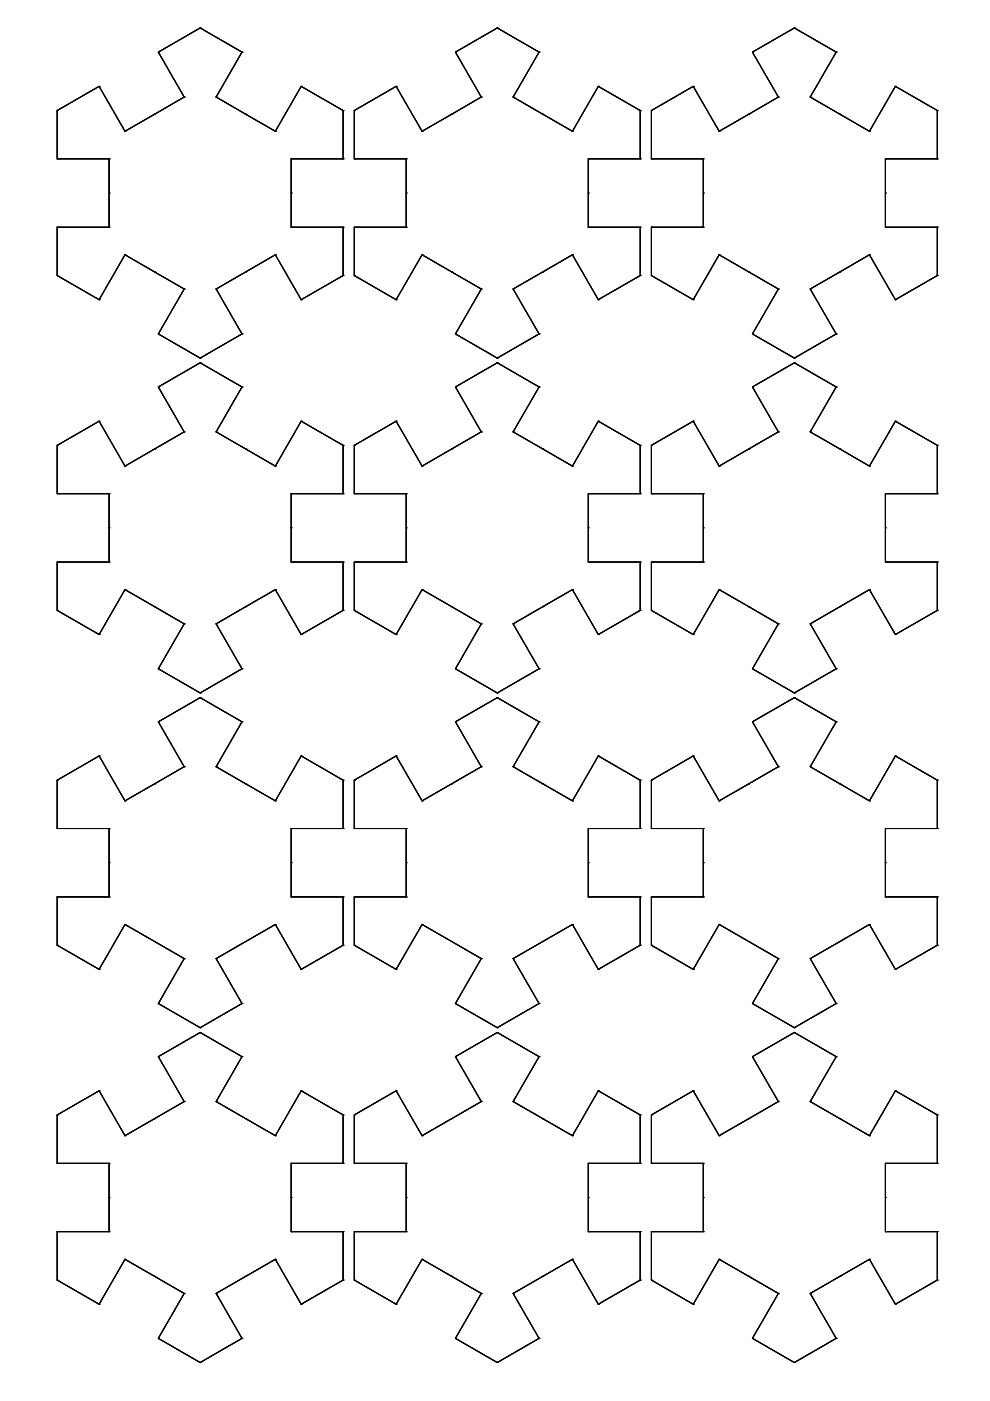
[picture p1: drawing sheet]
<svg xmlns="http://www.w3.org/2000/svg" width="210mm" height="297mm" viewBox="0 0 210 297" stroke-linecap="round" stroke-linejoin="round" font-family="sans-serif">
<g fill="none" stroke="#000" stroke-width=".21">
<path d="M21 18.3h.1M33.6 11h.1M42.4 5.9h.1M51.3 11h.1M63.9 18.3h.1M84 18.3h.1M96.6 11h.1M105.4 5.9h.1M114.3 11h.1M126.9 18.3h.1M147 18.3h.1M159.5 11h.1"/>
<path d="M168.4 5.9h.1M177.3 11h.1M189.8 18.3h.1M12.1 33.7h.1M12.1 23.4h.1M12.1 23.4l8.9-5.1 5.5 9.5 6.3-3.6 6.3-3.6-5.5-9.6 8.8-5.1 8.9 5.1-5.5 9.6 6.3 3.6 6.3 3.6 5.5-9.5 8.8 5.1v10.3h-11v14.5h11v10.2l-8.8 5.1-5.5-9.5-12.6 7.3 5.5 9.5-8.9 5.1-8.8-5.1 5.5-9.5-12.6-7.3-5.5 9.5-8.9-5.1v-10.2h11v-14.5h-11zM23.1 33.7h.1M26.5 27.8h.1M32.8 24.2h.1M39.1 20.6h.1M45.8 20.6h.1M52.1 24.2h.1"/>
<path d="M58.4 27.8h.1M61.7 33.7h.1M72.7 23.4h.1M72.7 33.7h.1M75.1 33.7h.1M75.1 23.4h.1M75.1 23.4l8.9-5.1 5.5 9.5 6.3-3.6 6.2-3.6-5.4-9.6 8.8-5.1 8.9 5.1-5.5 9.6 12.6 7.2 5.5-9.5 8.8 5.1v10.3h-11v14.5h11v10.2l-8.8 5.1-5.5-9.5-12.6 7.3 5.5 9.5-8.9 5.1-8.8-5.1 5.4-9.5-12.5-7.3-5.5 9.5-8.9-5.1v-10.2h11v-14.5h-11zM86.1 33.7h.1M89.5 27.8h.1M95.8 24.2h.1M102 20.6h.1M108.8 20.6h.1"/>
<path d="M115.1 24.2h.1M121.4 27.8h.1M124.7 33.7h.1M135.7 23.4h.1M135.7 33.7h.1M138.1 33.7h.1M138.1 23.4h.1M138.1 23.4l8.9-5.1 5.5 9.5 6.3-3.6 6.2-3.6-5.5-9.6 8.9-5.1 8.9 5.1-5.5 9.6 12.5 7.2 5.5-9.5 8.9 5.1v10.3h-11v14.5h11v10.2l-8.9 5.1-5.5-9.5-12.5 7.3 5.5 9.5-8.9 5.1-8.9-5.1 5.5-9.5-12.5-7.3-5.5 9.5-8.9-5.1v-10.2h11v-14.5h-11zM149.1 33.7h.1M152.5 27.8h.1M158.8 24.2h.1M165 20.6h.1"/>
<path d="M171.8 20.6h.1M178.1 24.2h.1M184.3 27.8h.1M187.7 33.7h.1M198.7 23.4h.1M198.7 33.7h.1M12.1 58.4h.1M12.1 48.2h.1M23.1 48.2h.1M23.1 40.9h.1M26.5 54h.1M32.8 57.7h.1"/>
<path d="M52.1 57.7h.1M58.4 54h.1M61.7 40.9h.1M61.7 48.2h.1M72.7 48.2h.1M72.7 58.4h.1M75.1 58.4h.1M75.1 48.2h.1M86.1 48.2h.1M86.1 40.9h.1M89.5 54h.1M95.8 57.7h.1"/>
<path d="M115.1 57.7h.1M121.4 54h.1M124.7 40.9h.1M124.7 48.2h.1M135.7 48.2h.1M135.7 58.4h.1M138.1 58.4h.1M138.1 48.2h.1M149.1 48.2h.1M149.1 40.9h.1M152.5 54h.1M158.8 57.7h.1"/>
<path d="M178.1 57.7h.1M184.3 54h.1M187.7 40.9h.1M187.7 48.2h.1M198.7 48.2h.1M198.7 58.4h.1M21 63.5h.1M33.6 70.8h.1M39.1 61.3h.1M42.4 76.9h.1M42.4 75.9h.1M45.8 61.3h.1"/>
<path d="M51.3 70.8h.1M63.9 63.5h.1M84 63.5h.1M96.6 70.8h.1M102 61.3h.1M105.4 76.9h.1M105.4 75.9h.1M108.8 61.3h.1M114.3 70.8h.1M126.9 63.5h.1M147 63.5h.1M159.5 70.8h.1"/>
<path d="M165 61.3h.1M168.4 76.9h.1M168.4 75.9h.1M171.8 61.3h.1M177.3 70.8h.1M189.8 63.5h.1M12.1 94.4h.1M12.1 94.4l8.9-5.1 5.5 9.5 12.6-7.2-5.5-9.6 8.8-5.1 8.9 5.1-5.5 9.6 12.6 7.2 5.5-9.5 8.8 5.1v10.3h-11v14.5h11v10.2l-8.8 5.1-5.5-9.5-6.3 3.6-6.3 3.7 5.5 9.5-8.9 5.1-8.8-5.1 5.5-9.5-6.3-3.7-6.3-3.6-5.5 9.5-8.9-5.1v-10.2h11v-14.5h-11zM21 89.3h.1M26.5 98.8h.1M32.8 95.2h.1M33.6 82h.1"/>
<path d="M39.1 91.6h.1M45.8 91.6h.1M51.3 82h.1M52.1 95.2h.1M58.4 98.8h.1M63.9 89.3h.1M72.7 94.4h.1M75.1 94.4h.1M75.1 94.4l8.9-5.1 5.5 9.5 12.5-7.2-5.4-9.6 8.8-5.1 8.9 5.1-5.5 9.6 12.6 7.2 5.5-9.5 8.8 5.1v10.3h-11v14.5h11v10.2l-8.8 5.1-5.5-9.5-6.3 3.6-6.3 3.7 5.5 9.5-8.9 5.1-8.8-5.1 5.4-9.5-6.2-3.7-6.3-3.6-5.5 9.5-8.9-5.1v-10.2h11v-14.5h-11zM84 89.3h.1M89.5 98.8h.1M95.8 95.2h.1"/>
<path d="M96.6 82h.1M102 91.6h.1M108.8 91.6h.1M114.3 82h.1M115.1 95.2h.1M121.4 98.8h.1M126.9 89.3h.1M135.7 94.4h.1M138.1 94.4h.1M138.1 94.4l8.9-5.1 5.5 9.5 12.5-7.2-5.5-9.6 8.9-5.1 8.9 5.1-5.5 9.6 12.5 7.2 5.5-9.5 8.9 5.1v10.3h-11v14.5h11v10.2l-8.9 5.1-5.5-9.5-12.5 7.3 5.5 9.5-8.9 5.1-8.9-5.1 5.5-9.5-6.2-3.7-6.3-3.6-5.5 9.5-8.9-5.1v-10.2h11v-14.5h-11zM147 89.3h.1M152.5 98.8h.1"/>
<path d="M158.8 95.2h.1M159.5 82h.1M165 91.6h.1M171.8 91.6h.1M177.3 82h.1M178.1 95.2h.1M184.3 98.8h.1M189.8 89.3h.1M198.7 94.4h.1M12.1 119.2h.1M12.1 104.7h.1M23.1 119.2h.1"/>
<path d="M23.1 111.9h.1M23.1 104.7h.1M61.7 104.7h.1M61.7 111.9h.1M61.7 119.2h.1M72.7 104.7h.1M72.7 119.2h.1M75.1 119.2h.1M75.1 104.7h.1M86.1 119.2h.1M86.1 111.9h.1M86.1 104.7h.1"/>
<path d="M124.7 104.7h.1M124.7 111.9h.1M124.7 119.2h.1M135.7 104.7h.1M135.7 119.2h.1M138.1 119.2h.1M138.1 104.7h.1M149.1 119.2h.1M149.1 111.9h.1M149.1 104.7h.1M187.7 104.7h.1M187.7 111.9h.1"/>
<path d="M187.7 119.2h.1M198.7 104.7h.1M198.7 119.2h.1M12.1 129.4h.1M21 134.5h.1M26.5 125h.1M32.8 128.6h.1M39.1 132.3h.1M45.8 132.3h.1M52.1 128.6h.1M58.4 125h.1M63.9 134.5h.1"/>
<path d="M72.7 129.4h.1M75.1 129.4h.1M84 134.5h.1M89.5 125h.1M95.8 128.6h.1M102 132.3h.1M108.8 132.3h.1M115.1 128.6h.1M121.4 125h.1M126.9 134.5h.1M135.7 129.4h.1M138.1 129.4h.1"/>
<path d="M147 134.5h.1M152.5 125h.1M158.8 128.6h.1M165 132.3h.1M171.8 132.3h.1M178.1 128.6h.1M184.3 125h.1M189.8 134.5h.1M198.7 129.4h.1M33.6 153h.1M33.6 141.8h.1M42.4 147.9h.1"/>
<path d="M42.4 146.9h.1M51.3 153h.1M51.3 141.8h.1M96.6 153h.1M96.6 141.8h.1M105.4 147.9h.1M105.4 146.9h.1M114.3 153h.1M114.3 141.8h.1M159.5 153h.1M159.5 141.8h.1M168.4 147.9h.1"/>
<path d="M168.4 146.9h.1M177.3 153h.1M177.3 141.8h.1M12.1 175.7h.1M12.1 165.4h.1M12.1 165.4l8.9-5.1 5.5 9.5 6.3-3.6 6.3-3.6-5.5-9.6 8.8-5.1 8.9 5.1-5.5 9.6 12.6 7.2 5.5-9.5 8.8 5.1v10.3h-11v14.5h11v10.2l-8.8 5.1-5.5-9.5-6.3 3.6-6.3 3.6 5.5 9.6-8.9 5.1-8.8-5.1 5.5-9.6-12.6-7.2-5.5 9.5-8.9-5.1v-10.2h11v-14.5h-11zM21 160.3h.1M23.1 175.7h.1M26.5 169.8h.1M32.8 166.2h.1M39.1 162.6h.1M45.8 162.6h.1"/>
<path d="M52.1 166.2h.1M58.4 169.8h.1M61.7 175.7h.1M63.9 160.3h.1M72.7 165.4h.1M72.7 175.7h.1M75.1 175.7h.1M75.1 165.4h.1M75.1 165.4l8.9-5.1 5.5 9.5 6.3-3.6 6.2-3.6-5.4-9.6 8.8-5.1 8.9 5.1-5.5 9.6 12.6 7.2 5.5-9.5 8.8 5.1v10.3h-11v14.5h11v10.2l-8.8 5.1-5.5-9.5-12.6 7.2 5.5 9.6-8.9 5.1-8.8-5.1 5.4-9.6-12.5-7.2-5.5 9.5-8.9-5.1v-10.2h11v-14.5h-11zM84 160.3h.1M86.1 175.7h.1M89.5 169.8h.1"/>
<path d="M95.8 166.2h.1M102 162.6h.1M108.8 162.6h.1M115.1 166.2h.1M121.4 169.8h.1M124.7 175.7h.1M126.9 160.3h.1M135.7 165.4h.1M135.7 175.7h.1M138.1 175.7h.1M138.1 165.4h.1M138.1 165.4l8.9-5.1 5.5 9.5 6.3-3.6 6.2-3.6-5.5-9.6 8.9-5.1 8.9 5.1-5.5 9.6 12.5 7.2 5.5-9.5 8.9 5.1v10.3h-11v14.5h11v10.2l-8.9 5.1-5.5-9.5-12.5 7.2 5.5 9.6-8.9 5.1-8.9-5.1 5.5-9.6-12.5-7.2-5.5 9.5-8.9-5.1v-10.2h11v-14.5h-11z"/>
<path d="M147 160.3h.1M149.1 175.7h.1M152.5 169.8h.1M158.8 166.2h.1M165 162.6h.1M171.8 162.6h.1M178.1 166.2h.1M184.3 169.8h.1M187.7 175.7h.1M189.8 160.3h.1M198.7 165.4h.1M198.7 175.7h.1"/>
<path d="M12.1 190.2h.1M23.1 190.2h.1M23.1 182.9h.1M26.5 196h.1M32.8 199.6h.1M52.1 199.6h.1M58.4 196h.1M61.7 182.9h.1M61.7 190.2h.1M72.7 190.2h.1M75.1 190.2h.1M86.1 190.2h.1"/>
<path d="M86.1 182.9h.1M89.5 196h.1M95.8 199.6h.1M115.1 199.6h.1M121.4 196h.1M124.7 182.9h.1M124.7 190.2h.1M135.7 190.2h.1M138.1 190.2h.1M149.1 190.2h.1M149.1 182.9h.1M152.5 196h.1"/>
<path d="M158.8 199.6h.1M178.1 199.6h.1M184.3 196h.1M187.7 182.9h.1M187.7 190.2h.1M198.7 190.2h.1M12.1 200.4h.1M21 205.5h.1M33.6 212.8h.1M39.1 203.2h.1M42.4 218.9h.1M42.4 217.9h.1"/>
<path d="M45.8 203.2h.1M51.3 212.8h.1M63.9 205.5h.1M72.7 200.4h.1M75.1 200.4h.1M84 205.5h.1M96.6 212.8h.1M102 203.2h.1M105.4 218.9h.1M105.4 217.9h.1M108.8 203.2h.1M114.3 212.8h.1"/>
<path d="M126.9 205.5h.1M135.7 200.4h.1M138.1 200.4h.1M147 205.5h.1M159.5 212.8h.1M165 203.2h.1M168.4 218.9h.1M168.4 217.9h.1M171.8 203.2h.1M177.3 212.8h.1M189.8 205.5h.1M198.7 200.4h.1"/>
<path d="M12.1 236.4h.1M12.1 236.4l8.9-5.1 5.5 9.5 6.3-3.6 6.3-3.6-5.5-9.6 8.8-5.1 8.9 5.1-5.5 9.6 12.6 7.2 5.5-9.5 8.8 5.1v10.3h-11v14.4h11v10.3l-8.8 5.1-5.5-9.5-6.3 3.6-6.3 3.6 5.5 9.6-8.9 5.1-8.8-5.1 5.5-9.6-12.6-7.2-5.5 9.5-8.9-5.1v-10.3h11v-14.4h-11zM21 231.3h.1M32.8 237.2h.1M33.6 224h.1M39.1 233.6h.1M45.8 233.6h.1M51.3 224h.1M52.1 237.2h.1M63.9 231.3h.1M72.7 236.4h.1M75.1 236.4h.1"/>
<path d="M75.1 236.4l8.9-5.1 5.5 9.5 6.3-3.6 6.2-3.6-5.4-9.6 8.8-5.1 8.9 5.1-5.5 9.6 12.6 7.2 5.5-9.5 8.8 5.1v10.3h-11v14.4h11v10.3l-8.8 5.1-5.5-9.5-12.6 7.2 5.5 9.6-8.9 5.1-8.8-5.1 5.4-9.6-12.5-7.2-5.5 9.5-8.9-5.1v-10.3h11v-14.4h-11zM84 231.3h.1M95.8 237.2h.1M96.6 224h.1M102 233.6h.1M108.8 233.6h.1M114.3 224h.1M115.1 237.2h.1M126.9 231.3h.1M135.7 236.4h.1M138.1 236.4h.1M138.1 236.4l8.9-5.1 5.5 9.5 6.3-3.6 6.2-3.6-5.5-9.6 8.9-5.1 8.9 5.1-5.5 9.6 12.5 7.2 5.5-9.5 8.9 5.1v10.3h-11v14.4h11v10.3l-8.9 5.1-5.5-9.5-12.5 7.2 5.5 9.6-8.9 5.1-8.9-5.1 5.5-9.6-12.5-7.2-5.5 9.5-8.9-5.1v-10.3h11v-14.4h-11z"/>
<path d="M147 231.3h.1M158.8 237.2h.1M159.5 224h.1M165 233.6h.1M171.8 233.6h.1M177.3 224h.1M178.1 237.2h.1M189.8 231.3h.1M198.7 236.4h.1M12.1 246.7h.1M23.1 253.9h.1M23.1 246.7h.1"/>
<path d="M26.5 240.8h.1M58.4 240.8h.1M61.7 246.7h.1M61.7 253.9h.1M72.7 246.7h.1M75.1 246.7h.1M86.1 253.9h.1M86.1 246.7h.1M89.5 240.8h.1M121.4 240.8h.1M124.7 246.7h.1M124.7 253.9h.1"/>
<path d="M135.7 246.7h.1M138.1 246.7h.1M149.1 253.9h.1M149.1 246.7h.1M152.5 240.8h.1M184.3 240.8h.1M187.7 246.7h.1M187.7 253.9h.1M198.7 246.7h.1M12.1 271.4h.1M12.1 261.1h.1M21 276.5h.1"/>
<path d="M23.1 261.1h.1M26.5 267h.1M32.8 270.6h.1M39.1 274.2h.1M45.8 274.2h.1M52.1 270.6h.1M58.4 267h.1M61.7 261.1h.1M63.9 276.5h.1M72.7 261.1h.1M72.7 271.4h.1M75.1 271.4h.1"/>
<path d="M75.1 261.1h.1M84 276.5h.1M86.1 261.1h.1M89.5 267h.1M95.8 270.6h.1M102 274.2h.1M108.8 274.2h.1M115.1 270.6h.1M121.4 267h.1M124.7 261.1h.1M126.9 276.5h.1M135.7 261.1h.1"/>
<path d="M135.7 271.4h.1M138.1 271.4h.1M138.1 261.1h.1M147 276.5h.1M149.1 261.1h.1M152.5 267h.1M158.8 270.6h.1M165 274.2h.1M171.8 274.2h.1M178.1 270.6h.1M184.3 267h.1M187.7 261.1h.1"/>
<path d="M189.8 276.5h.1M198.7 261.1h.1M198.7 271.4h.1M33.6 283.8h.1M42.4 288.9h.1M51.3 283.8h.1M96.6 283.8h.1M105.4 288.9h.1M114.3 283.8h.1M159.5 283.8h.1M168.4 288.9h.1M177.3 283.8h.1"/>
</g>
</svg>
